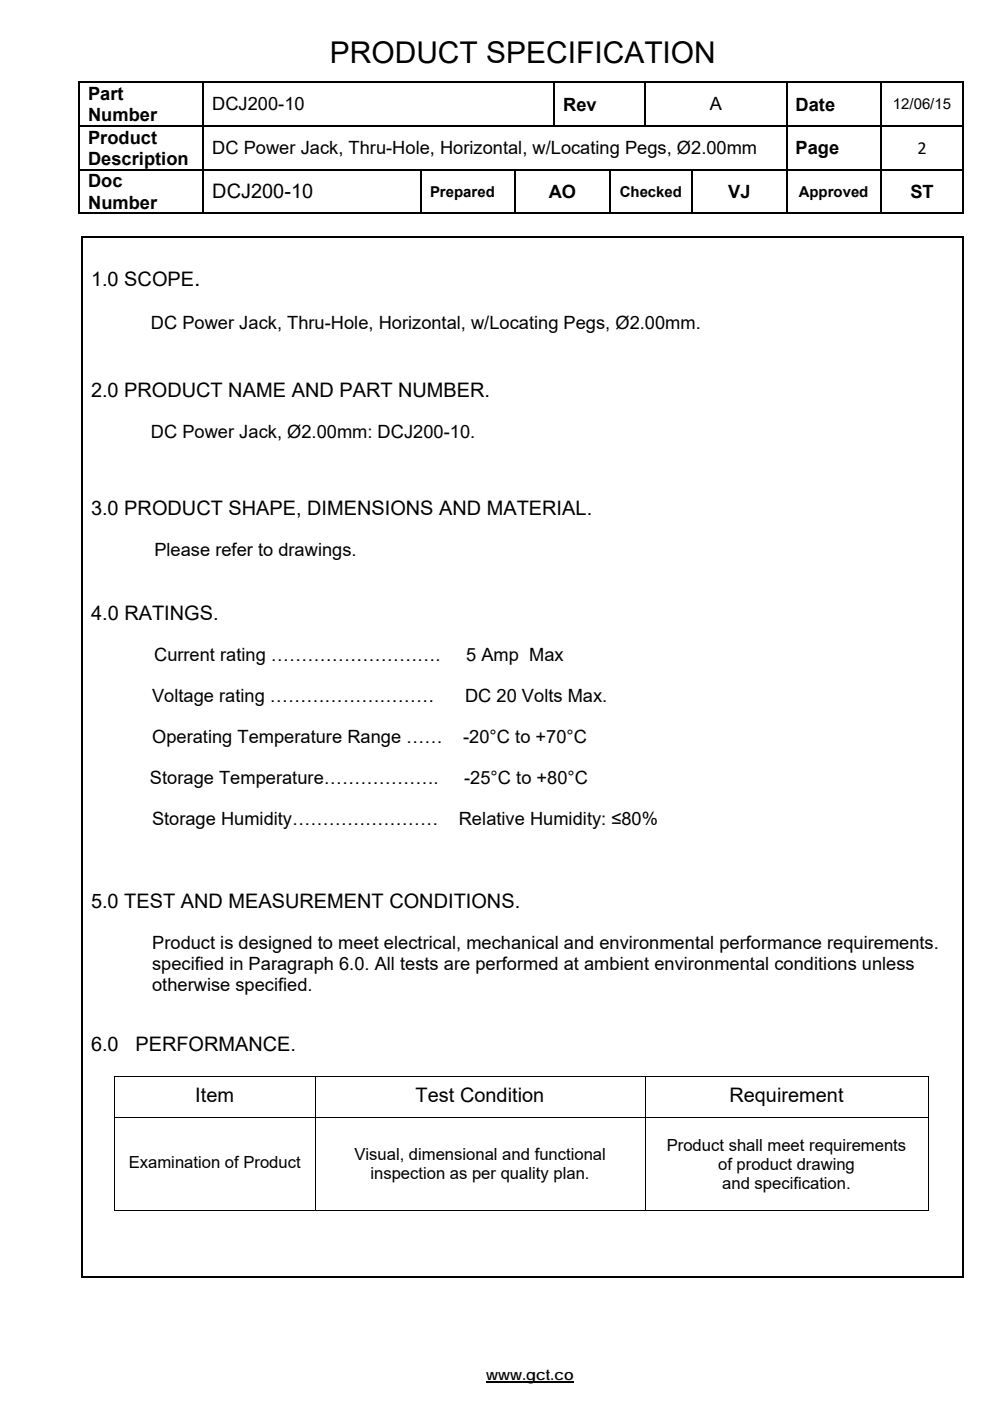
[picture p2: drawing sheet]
<svg xmlns="http://www.w3.org/2000/svg" width="210mm" height="297mm" viewBox="0 0 210 297" stroke-linecap="round" stroke-linejoin="round" font-family="sans-serif">
<defs><g id="words">
<text font-size="6.3" x="70" y="13.4">PRODUCT SPECIFICATION</text>
<text font-size="4.9" x="41.2" y="60.7">.</text>
<g font-size="4.2">
<text x="45" y="42.1">DCJ200-10</text>
<text x="19.3" y="60.7">1.0 SCOPE</text>
<text x="19.3" y="84.2">2.0 PRODUCT NAME AND PART NUMBER.</text>
<text x="19.3" y="109.1">3.0 PRODUCT SHAPE, DIMENSIONS AND MATERIAL.</text>
<text x="19.3" y="131.4">4.0 RATINGS.</text>
<text x="19.3" y="192.5">5.0 TEST AND MEASUREMENT CONDITIONS.</text>
<text x="19.3" y="222.9">6.0</text>
<text x="28.7" y="222.9">PERFORMANCE.</text>
<text x="41.4" y="233.6">Item</text>
<text x="88.2" y="233.6">Test Condition</text>
<text x="154.7" y="233.6">Requirement</text>
</g>
<g font-size="3.9">
<text x="18.7" y="21.2">Part</text>
<text x="45" y="23.4">DCJ200-10</text>
<text x="119.4" y="23.4">Rev</text>
<text x="150.5" y="23.4">A</text>
<text x="168.7" y="23.4">Date</text>
<text x="18.7" y="25.7">Number</text>
<text x="18.7" y="30.5">Product</text>
<text x="18.7" y="34.9">Description</text>
<text x="45" y="32.7">DC Power Jack, Thru-Hole, Horizontal, w/Locating Pegs, Ø2.00mm</text>
<text x="168.7" y="32.7">Page</text>
<text x="194.6" y="32.6">2</text>
<text x="18.7" y="39.8">Doc</text>
<text x="116.4" y="42">AO</text>
<text x="154.5" y="42">VJ</text>
<text x="193.1" y="42">ST</text>
<text x="18.7" y="44.2">Number</text>
<text x="32" y="69.8">DC Power Jack, Thru-Hole, Horizontal, w/Locating Pegs, Ø2.00mm.</text>
<text x="32" y="92.9">DC Power Jack, Ø2.00mm: DCJ200-10.</text>
<text x="32.7" y="117.9">Please refer to drawings.</text>
<text x="32.7" y="140.2">Current rating ……………………….</text>
<text x="98.9" y="140.2">5 Amp Max</text>
<text x="32.3" y="148.8">Voltage rating ………………………</text>
<text x="98.6" y="148.8">DC 20 Volts Max.</text>
<text x="32.3" y="157.5">Operating Temperature Range ……</text>
<text x="98.2" y="157.5">-20°C to +70°C</text>
<text x="31.8" y="166.2">Storage Temperature……………….</text>
<text x="98.5" y="166.2">-25°C to +80°C</text>
<text x="32.2" y="174.8">Storage Humidity……………………</text>
<text x="97.3" y="174.8">Relative Humidity: ≤80%</text>
<text x="32.3" y="201.2">Product is designed to meet electrical, mechanical and environmental performance requirements.</text>
<text x="32.3" y="205.7">specified in Paragraph 6.0. All tests are performed at ambient environmental conditions unless</text>
<text x="32.3" y="210.1">otherwise specified.</text>
</g>
<g font-size="3.5">
<text x="75.2" y="246">Visual, dimensional and functional</text>
<text x="141.4" y="244">Product shall meet requirements</text>
<text x="27.3" y="247.7">Examination of Product</text>
<text x="78.6" y="250">inspection as per quality plan.</text>
<text x="152.3" y="248">of product drawing</text>
<text x="153.2" y="252.1">and specification.</text>
</g>
<g font-size="3.2">
<text x="189.4" y="23.2">12/06/15</text>
<text x="91.2" y="41.7">Prepared</text>
<text x="131.4" y="41.7">Checked</text>
<text x="169.4" y="41.7">Approved</text>
<text x="103.1" y="292.7">www.gct.co</text>
</g>
</g></defs>
<g fill="#000">
<path d="M16.6 17.2h.4v.4h-.4zM43 17.2h.3v.4h-.3zM117.4 17.2h.3v.4h-.3zM136.7 17.2h.3v.4h-.3zM166.7 17.2h.3v.4h-.3zM186.7 17.2h.3v.4h-.3zM204.2 17.2h.3v.4h-.3zM16.6 26.5h.4v.4h-.4zM16.6 35.8h.4v.4h-.4zM43 26.5h.3v.4h-.3zM43 35.8h.3v.4h-.3zM89.2 35.8h.3v.4h-.3z"/>
<path d="M109.2 35.8h.3v.4h-.3zM129.2 35.8h.3v.4h-.3zM146.7 35.8h.3v.4h-.3zM166.7 26.5h.3v.4h-.3zM166.7 35.8h.3v.4h-.3zM186.7 26.5h.3v.4h-.3zM186.7 35.8h.3v.4h-.3zM204.2 26.5h.3v.4h-.3zM204.2 35.8h.3v.4h-.3zM17.2 50.1h.4v.4h-.4zM204.2 45.1h.3v.3h-.3zM204.2 50.1h.3v.4h-.3z"/>
<path d="M24.2 228h.2v.2h-.2zM196.8 228h.1v.2h-.1zM196.8 236.8h.1v.1h-.1zM196.8 256.6h.1v.2h-.1zM204.2 270.6h.3v.3h-.3z"/>
</g>
<g fill="none" stroke="#000" stroke-width=".34">
<path d="M16.6 17.4h26.4M16.8 17.6v8.9M43.1 17.6v8.9M43.3 17.4h74.1M117.6 17.6v8.9M117.7 17.4h19M136.8 17.6v8.9M137 17.4h29.7M166.8 17.6v8.9M167 17.4h19.7M186.8 17.6v8.9M187 17.4h17.2"/>
<path d="M204.3 17.6v8.9M16.8 26.9v8.9M16.8 36.2v9.2M17 26.7h26M17 36h26M43.1 26.9v8.9M43.1 36.2v9.2M43.3 36h45.9M89.3 36.2v9.2M89.5 36h19.7M109.3 36.2v9.2M109.5 36h19.7"/>
<path d="M129.3 36.2v9.2M129.5 36h17.2M146.8 36.2v9.2M147 36h19.7M166.7 26.7h-123.4M166.8 26.9v8.9M166.8 36.2v9.2M167 26.7h19.7M167 36h19.7M186.8 26.9v8.9M186.8 36.2v9.2M187 26.7h17.2"/>
<path d="M187 36h17.2M204.3 26.9v8.9M204.3 36.2v9.2M16.6 45.3h26.4M17.2 50.3h187M17.4 50.5v220.4M43.3 45.3h45.9M89.5 45.3h19.7M109.5 45.3h19.7M129.5 45.3h17.2M147 45.3h19.7M167 45.3h19.7"/>
<path d="M187 45.3h17.2M204.3 50.5v220.4M17.2 270.8h187"/>
</g>
<path d="M103.1 293.1h18.6" fill="none" stroke="#000" stroke-width=".28"/>
<g fill="none" stroke="#000" stroke-width=".21">
<path d="M24.2 228.1h172.6M24.2 236.9h172.6M24.3 228.2v8.6M24.3 236.9v19.9M66.8 228.2v8.6M66.8 236.9v19.9M136.8 228.2v8.6M136.8 236.9v19.9M196.9 228.2v8.6M196.9 236.9v19.9M24.2 256.7h42.5M66.9 256.7h69.9"/>
<path d="M136.9 256.7h59.9"/>
</g>
<use href="#words"/>
</svg>
